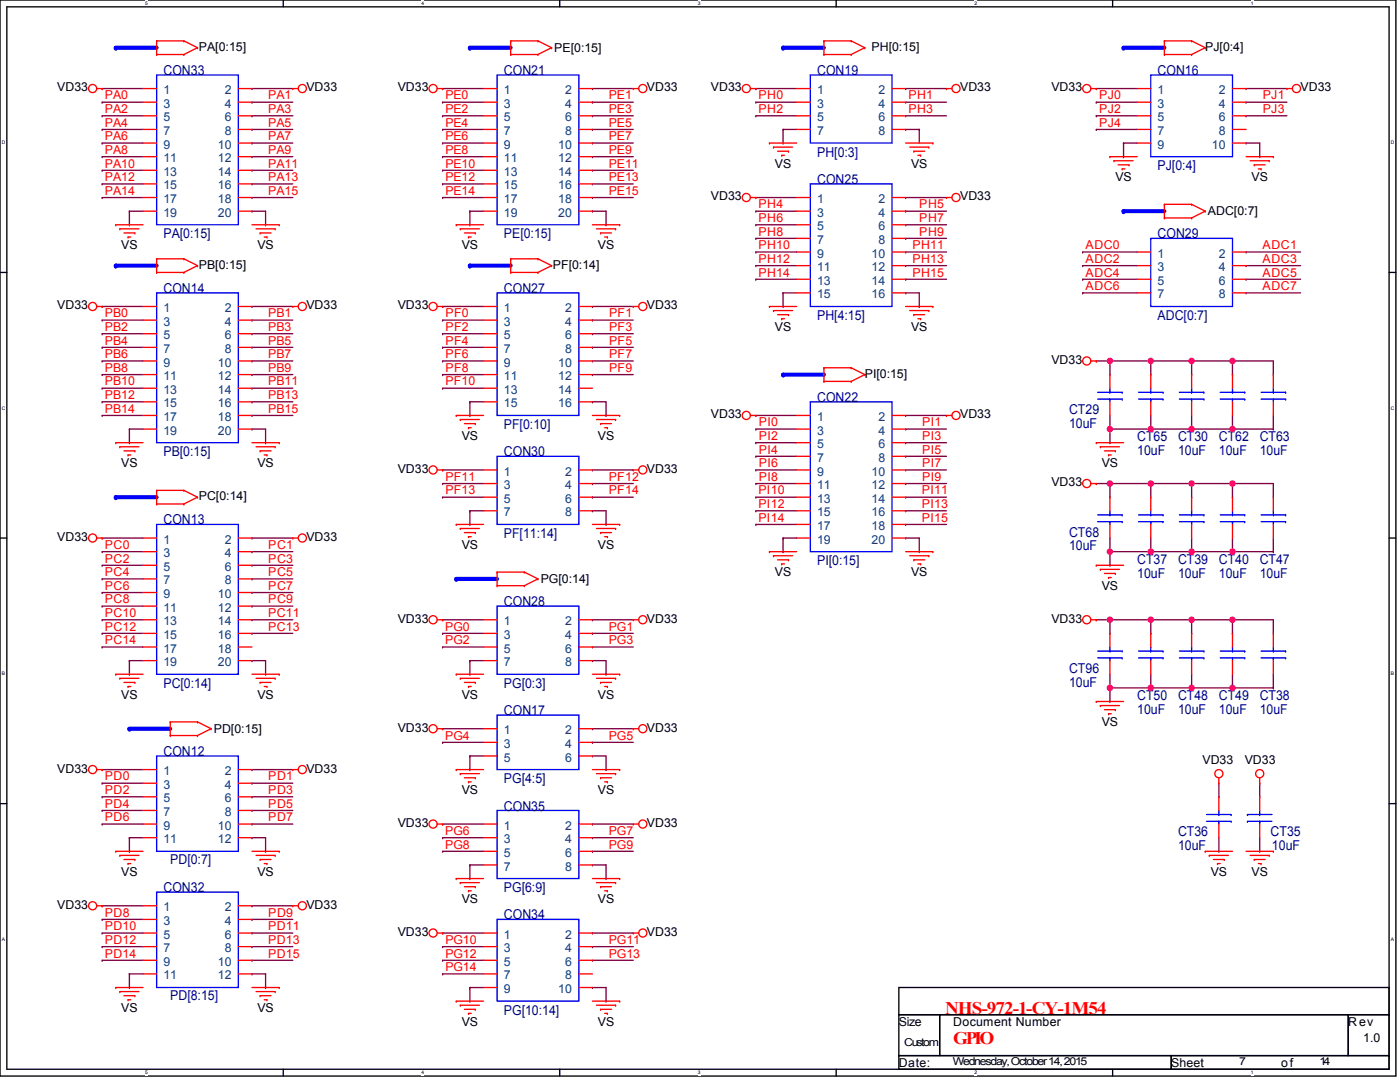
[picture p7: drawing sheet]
<svg xmlns="http://www.w3.org/2000/svg" width="279mm" height="216mm" viewBox="0 0 279 216" stroke-linecap="round" stroke-linejoin="round" font-family="sans-serif">
<defs><g id="words">
<g font-size="3.5" fill="#f00">
<text x="188.6" y="202.4">NHS-972-1-CY-1M54</text>
<text x="190.3" y="208.3">GPIO</text>
</g>
<g font-size="2.7" fill="#000080">
<text x="32.6" y="15">CON33</text>
<text x="100.6" y="15">CON21</text>
<text x="163.1" y="15">CON19</text>
<text x="231" y="15">CON16</text>
<text x="163.1" y="31.3">PH[0:3]</text>
<text x="231" y="34">PJ[0:4]</text>
<text x="163.1" y="36.7">CON25</text>
<text x="32.6" y="47.6">PA[0:15]</text>
<text x="100.6" y="47.6">PE[0:15]</text>
<text x="231" y="47.6">CON29</text>
<text x="32.6" y="58.5">CON14</text>
<text x="100.6" y="58.5">CON27</text>
<text x="163.1" y="63.9">PH[4:15]</text>
<text x="231" y="63.9">ADC[0:7]</text>
<text x="163.1" y="80.2">CON22</text>
<text x="213.4" y="82.6">CT29</text>
<text x="100.6" y="85.6">PF[0:10]</text>
<text x="213.4" y="85.4">10uF</text>
<text x="226.9" y="88.1">CT65</text>
<text x="235.1" y="88.1">CT30</text>
<text x="243.2" y="88.1">CT62</text>
<text x="251.4" y="88.1">CT63</text>
<text x="32.6" y="91.1">PB[0:15]</text>
<text x="100.6" y="91.1">CON30</text>
<text x="226.9" y="90.8">10uF</text>
<text x="235.1" y="90.8">10uF</text>
<text x="243.2" y="90.8">10uF</text>
<text x="251.4" y="90.8">10uF</text>
<text x="32.6" y="104.7">CON13</text>
<text x="100.6" y="107.4">PF[11:14]</text>
<text x="213.4" y="107.1">CT68</text>
<text x="163.1" y="112.8">PI[0:15]</text>
<text x="213.4" y="109.8">10uF</text>
<text x="226.9" y="112.5">CT37</text>
<text x="235.1" y="112.5">CT39</text>
<text x="243.2" y="112.5">CT40</text>
<text x="251.4" y="112.5">CT47</text>
<text x="226.9" y="115.3">10uF</text>
<text x="235.1" y="115.3">10uF</text>
<text x="243.2" y="115.3">10uF</text>
<text x="251.4" y="115.3">10uF</text>
<text x="100.6" y="121">CON28</text>
<text x="32.6" y="137.3">PC[0:14]</text>
<text x="100.6" y="137.3">PG[0:3]</text>
<text x="213.4" y="134.3">CT96</text>
<text x="213.4" y="137">10uF</text>
<text x="100.6" y="142.7">CON17</text>
<text x="226.9" y="139.7">CT50</text>
<text x="226.9" y="142.4">10uF</text>
<text x="235.1" y="139.7">CT48</text>
<text x="235.1" y="142.4">10uF</text>
<text x="243.2" y="139.7">CT49</text>
<text x="243.2" y="142.4">10uF</text>
<text x="251.4" y="139.7">CT38</text>
<text x="251.4" y="142.4">10uF</text>
<text x="32.6" y="150.9">CON12</text>
<text x="100.6" y="156.3">PG[4:5]</text>
<text x="100.6" y="161.7">CON35</text>
<text x="235.1" y="166.9">CT36</text>
<text x="253.6" y="166.9">CT35</text>
<text x="34" y="172.3">PD[0:7]</text>
<text x="235.1" y="169.6">10uF</text>
<text x="253.8" y="169.6">10uF</text>
<text x="32.6" y="178">CON32</text>
<text x="100.6" y="178">PG[6:9]</text>
<text x="100.6" y="183.5">CON34</text>
<text x="34" y="199.5">PD[8:15]</text>
<text x="100.6" y="202.5">PG[10:14]</text>
</g>
<g font-size="2.4">
<text x="39.7" y="10.1">PA[0:15]</text>
<text x="110.6" y="10.4">PE[0:15]</text>
<text x="173.9" y="10.1">PH[0:15]</text>
<text x="240.5" y="10.1">PJ[0:4]</text>
<text x="11.4" y="18.3">VD33</text>
<text x="61.2" y="18.3">VD33</text>
<text x="79.4" y="18.3">VD33</text>
<text x="129.1" y="18.3">VD33</text>
<text x="141.9" y="18.3">VD33</text>
<text x="191.6" y="18.3">VD33</text>
<text x="209.8" y="18.3">VD33</text>
<text x="259.6" y="18.3">VD33</text>
<text x="154.6" y="33.5">VS</text>
<text x="181.8" y="33.5">VS</text>
<text x="141.9" y="40">VD33</text>
<text x="191.6" y="40">VD33</text>
<text x="222.6" y="36.2">VS</text>
<text x="249.8" y="36.2">VS</text>
<text x="241.1" y="43">ADC[0:7]</text>
<text x="24.2" y="49.8">VS</text>
<text x="39.7" y="53.6">PB[0:15]</text>
<text x="51.4" y="49.8">VS</text>
<text x="92.1" y="49.8">VS</text>
<text x="110.4" y="53.6">PF[0:14]</text>
<text x="119.3" y="49.8">VS</text>
<text x="11.4" y="61.7">VD33</text>
<text x="61.2" y="61.7">VD33</text>
<text x="79.4" y="61.7">VD33</text>
<text x="129.1" y="61.7">VD33</text>
<text x="154.6" y="66.1">VS</text>
<text x="181.8" y="66.1">VS</text>
<text x="172.6" y="75.3">PI[0:15]</text>
<text x="209.8" y="72.6">VD33</text>
<text x="141.9" y="83.5">VD33</text>
<text x="191.6" y="83.5">VD33</text>
<text x="92.1" y="87.8">VS</text>
<text x="119.3" y="87.8">VS</text>
<text x="24.2" y="93.3">VS</text>
<text x="51.4" y="93.3">VS</text>
<text x="79.4" y="94.4">VD33</text>
<text x="129.1" y="94.4">VD33</text>
<text x="219.9" y="93.3">VS</text>
<text x="39.7" y="99.8">PC[0:14]</text>
<text x="209.8" y="97.1">VD33</text>
<text x="11.4" y="107.9">VD33</text>
<text x="61.2" y="107.9">VD33</text>
<text x="92.1" y="109.6">VS</text>
<text x="119.3" y="109.6">VS</text>
<text x="107.9" y="116.4">PG[0:14]</text>
<text x="154.6" y="115">VS</text>
<text x="181.8" y="115">VS</text>
<text x="219.9" y="117.7">VS</text>
<text x="79.4" y="124.3">VD33</text>
<text x="129.1" y="124.3">VD33</text>
<text x="209.8" y="124.3">VD33</text>
<text x="24.2" y="139.5">VS</text>
<text x="51.4" y="139.5">VS</text>
<text x="92.1" y="139.5">VS</text>
<text x="119.3" y="139.5">VS</text>
<text x="42.7" y="146.3">PD[0:15]</text>
<text x="79.4" y="146">VD33</text>
<text x="129.1" y="146">VD33</text>
<text x="219.9" y="144.9">VS</text>
<text x="11.4" y="154.1">VD33</text>
<text x="61.2" y="154.1">VD33</text>
<text x="240" y="152.5">VD33</text>
<text x="248.4" y="152.5">VD33</text>
<text x="92.1" y="158.5">VS</text>
<text x="119.3" y="158.5">VS</text>
<text x="79.4" y="165">VD33</text>
<text x="129.1" y="165">VD33</text>
<text x="24.2" y="174.8">VS</text>
<text x="51.4" y="174.8">VS</text>
<text x="241.6" y="174.8">VS</text>
<text x="249.8" y="174.8">VS</text>
<text x="11.4" y="181.3">VD33</text>
<text x="61.2" y="181.3">VD33</text>
<text x="92.1" y="180.2">VS</text>
<text x="119.3" y="180.2">VS</text>
<text x="79.4" y="186.8">VD33</text>
<text x="129.1" y="186.8">VD33</text>
<text x="24.2" y="202">VS</text>
<text x="51.4" y="202">VS</text>
<text x="92.1" y="204.7">VS</text>
<text x="119.3" y="204.7">VS</text>
<text x="179.4" y="204.7">Size</text>
<text x="190.3" y="204.7">Document Number</text>
<text x="269.1" y="204.7">Rev</text>
<text x="272.1" y="208">1.0</text>
<text x="179.4" y="212.9">Date:</text>
<text x="233.7" y="212.9">Sheet</text>
<text x="255.7" y="212.9">of</text>
</g>
<g font-size="2.4" fill="#f00">
<text x="20.9" y="22.6">PA2</text>
<text x="20.9" y="19.8">PA0</text>
<text x="53.5" y="22.6">PA3</text>
<text x="53.5" y="19.8">PA1</text>
<text x="88.9" y="19.8">PE0</text>
<text x="88.9" y="22.6">PE2</text>
<text x="121.5" y="19.8">PE1</text>
<text x="121.5" y="22.6">PE3</text>
<text x="151.4" y="19.8">PH0</text>
<text x="151.4" y="22.6">PH2</text>
<text x="181.3" y="19.8">PH1</text>
<text x="181.3" y="22.6">PH3</text>
<text x="219.4" y="19.8">PJ0</text>
<text x="219.4" y="22.6">PJ2</text>
<text x="252" y="19.8">PJ1</text>
<text x="252" y="22.6">PJ3</text>
<text x="20.9" y="28">PA6</text>
<text x="20.9" y="25.3">PA4</text>
<text x="53.5" y="28">PA7</text>
<text x="53.5" y="25.3">PA5</text>
<text x="88.9" y="25.3">PE4</text>
<text x="88.9" y="28">PE6</text>
<text x="121.5" y="25.3">PE5</text>
<text x="121.5" y="28">PE7</text>
<text x="219.4" y="25.3">PJ4</text>
<text x="20.9" y="33.4">PA10</text>
<text x="20.9" y="30.7">PA8</text>
<text x="53.5" y="30.7">PA9</text>
<text x="53.5" y="33.4">PA11</text>
<text x="88.9" y="30.7">PE8</text>
<text x="88.9" y="33.4">PE10</text>
<text x="121.5" y="30.7">PE9</text>
<text x="121.5" y="33.4">PE11</text>
<text x="20.9" y="36.2">PA12</text>
<text x="20.9" y="38.9">PA14</text>
<text x="53.5" y="36.2">PA13</text>
<text x="53.5" y="38.9">PA15</text>
<text x="88.9" y="36.2">PE12</text>
<text x="88.9" y="38.9">PE14</text>
<text x="121.5" y="36.2">PE13</text>
<text x="121.5" y="38.9">PE15</text>
<text x="151.4" y="41.6">PH4</text>
<text x="183.5" y="41.6">PH5</text>
<text x="151.4" y="44.3">PH6</text>
<text x="151.4" y="47">PH8</text>
<text x="183.5" y="44.3">PH7</text>
<text x="183.5" y="47">PH9</text>
<text x="151.4" y="49.7">PH10</text>
<text x="151.4" y="52.5">PH12</text>
<text x="182.1" y="49.7">PH11</text>
<text x="182.1" y="52.5">PH13</text>
<text x="216.6" y="49.7">ADC0</text>
<text x="216.6" y="52.5">ADC2</text>
<text x="251.9" y="49.7">ADC1</text>
<text x="251.9" y="52.5">ADC3</text>
<text x="151.4" y="55.2">PH14</text>
<text x="182.1" y="55.2">PH15</text>
<text x="216.6" y="55.2">ADC4</text>
<text x="216.6" y="57.9">ADC6</text>
<text x="251.9" y="55.2">ADC5</text>
<text x="251.9" y="57.9">ADC7</text>
<text x="20.9" y="63.3">PB0</text>
<text x="53.5" y="63.3">PB1</text>
<text x="88.9" y="63.3">PF0</text>
<text x="121.6" y="63.3">PF1</text>
<text x="20.9" y="68.8">PB4</text>
<text x="20.9" y="66">PB2</text>
<text x="20.9" y="71.5">PB6</text>
<text x="53.5" y="68.8">PB5</text>
<text x="53.5" y="66">PB3</text>
<text x="53.5" y="71.5">PB7</text>
<text x="88.9" y="66">PF2</text>
<text x="88.9" y="68.8">PF4</text>
<text x="88.9" y="71.5">PF6</text>
<text x="121.6" y="66">PF3</text>
<text x="121.6" y="68.8">PF5</text>
<text x="121.6" y="71.5">PF7</text>
<text x="20.9" y="76.9">PB10</text>
<text x="20.9" y="74.2">PB8</text>
<text x="53.5" y="76.9">PB11</text>
<text x="53.5" y="74.2">PB9</text>
<text x="88.9" y="76.9">PF10</text>
<text x="88.9" y="74.2">PF8</text>
<text x="121.6" y="74.2">PF9</text>
<text x="20.9" y="82.4">PB14</text>
<text x="20.9" y="79.6">PB12</text>
<text x="53.5" y="82.4">PB15</text>
<text x="53.5" y="79.6">PB13</text>
<text x="151.4" y="85.1">PI0</text>
<text x="151.4" y="87.8">PI2</text>
<text x="184.1" y="85.1">PI1</text>
<text x="184.1" y="87.8">PI3</text>
<text x="88.9" y="95.9">PF11</text>
<text x="121.5" y="95.9">PF12</text>
<text x="151.4" y="90.5">PI4</text>
<text x="151.4" y="93.2">PI6</text>
<text x="151.4" y="95.9">PI8</text>
<text x="184.1" y="90.5">PI5</text>
<text x="184.1" y="93.2">PI7</text>
<text x="184.1" y="95.9">PI9</text>
<text x="88.9" y="98.7">PF13</text>
<text x="121.5" y="98.7">PF14</text>
<text x="151.4" y="98.7">PI10</text>
<text x="151.4" y="101.4">PI12</text>
<text x="184" y="98.7">PI11</text>
<text x="184" y="101.4">PI13</text>
<text x="151.4" y="104.1">PI14</text>
<text x="184" y="104.1">PI15</text>
<text x="20.9" y="109.5">PC0</text>
<text x="20.9" y="112.2">PC2</text>
<text x="53.5" y="112.2">PC3</text>
<text x="53.5" y="109.5">PC1</text>
<text x="20.9" y="117.7">PC6</text>
<text x="20.9" y="115">PC4</text>
<text x="53.5" y="115">PC5</text>
<text x="53.5" y="117.7">PC7</text>
<text x="20.9" y="120.4">PC8</text>
<text x="20.9" y="125.8">PC12</text>
<text x="20.9" y="123.1">PC10</text>
<text x="53.5" y="123.1">PC11</text>
<text x="53.5" y="125.8">PC13</text>
<text x="53.5" y="120.4">PC9</text>
<text x="88.9" y="125.8">PG0</text>
<text x="121.5" y="125.8">PG1</text>
<text x="20.9" y="128.6">PC14</text>
<text x="88.9" y="128.6">PG2</text>
<text x="121.5" y="128.6">PG3</text>
<text x="88.9" y="147.6">PG4</text>
<text x="121.5" y="147.6">PG5</text>
<text x="20.9" y="155.7">PD0</text>
<text x="53.5" y="155.7">PD1</text>
<text x="20.9" y="161.2">PD4</text>
<text x="20.9" y="158.5">PD2</text>
<text x="53.5" y="161.2">PD5</text>
<text x="53.5" y="158.5">PD3</text>
<text x="20.9" y="163.9">PD6</text>
<text x="53.5" y="163.9">PD7</text>
<text x="88.9" y="166.6">PG6</text>
<text x="121.5" y="166.6">PG7</text>
<text x="88.9" y="169.3">PG8</text>
<text x="121.5" y="169.3">PG9</text>
<text x="20.9" y="185.6">PD10</text>
<text x="20.9" y="182.9">PD8</text>
<text x="53.5" y="182.9">PD9</text>
<text x="53.5" y="185.6">PD11</text>
<text x="20.9" y="188.3">PD12</text>
<text x="20.9" y="191.1">PD14</text>
<text x="53.5" y="191.1">PD15</text>
<text x="53.5" y="188.3">PD13</text>
<text x="88.9" y="188.3">PG10</text>
<text x="88.9" y="191.1">PG12</text>
<text x="121.5" y="188.3">PG11</text>
<text x="121.5" y="191.1">PG13</text>
<text x="88.9" y="193.8">PG14</text>
</g>
<g font-size="2.4" fill="#004080">
<text x="32.6" y="18.8">1</text>
<text x="32.6" y="21.5">3</text>
<text x="44.8" y="18.8">2</text>
<text x="44.8" y="21.5">4</text>
<text x="100.6" y="18.8">1</text>
<text x="100.6" y="21.5">3</text>
<text x="112.8" y="18.8">2</text>
<text x="112.8" y="21.5">4</text>
<text x="163.1" y="18.8">1</text>
<text x="163.1" y="21.5">3</text>
<text x="175.3" y="18.8">2</text>
<text x="175.3" y="21.5">4</text>
<text x="231" y="18.8">1</text>
<text x="231" y="21.5">3</text>
<text x="243.2" y="18.8">2</text>
<text x="243.2" y="21.5">4</text>
<text x="32.6" y="24.2">5</text>
<text x="32.6" y="26.9">7</text>
<text x="32.6" y="29.7">9</text>
<text x="43.5" y="29.7">10</text>
<text x="44.8" y="24.2">6</text>
<text x="44.8" y="26.9">8</text>
<text x="100.6" y="24.2">5</text>
<text x="100.6" y="26.9">7</text>
<text x="100.6" y="29.7">9</text>
<text x="111.4" y="29.7">10</text>
<text x="112.8" y="24.2">6</text>
<text x="112.8" y="26.9">8</text>
<text x="163.1" y="24.2">5</text>
<text x="163.1" y="26.9">7</text>
<text x="175.3" y="24.2">6</text>
<text x="175.3" y="26.9">8</text>
<text x="231" y="24.2">5</text>
<text x="231" y="26.9">7</text>
<text x="231" y="29.7">9</text>
<text x="241.9" y="29.7">10</text>
<text x="243.2" y="24.2">6</text>
<text x="243.2" y="26.9">8</text>
<text x="32.6" y="32.4">11</text>
<text x="32.6" y="35.1">13</text>
<text x="43.5" y="32.4">12</text>
<text x="43.5" y="35.1">14</text>
<text x="100.6" y="32.4">11</text>
<text x="100.6" y="35.1">13</text>
<text x="111.4" y="32.4">12</text>
<text x="111.4" y="35.1">14</text>
<text x="32.6" y="37.8">15</text>
<text x="32.6" y="40.5">17</text>
<text x="43.5" y="37.8">16</text>
<text x="43.5" y="40.5">18</text>
<text x="100.6" y="37.8">15</text>
<text x="100.6" y="40.5">17</text>
<text x="111.4" y="37.8">16</text>
<text x="111.4" y="40.5">18</text>
<text x="163.1" y="40.5">1</text>
<text x="175.3" y="40.5">2</text>
<text x="32.6" y="43.2">19</text>
<text x="43.5" y="43.2">20</text>
<text x="100.6" y="43.2">19</text>
<text x="111.4" y="43.2">20</text>
<text x="163.1" y="43.2">3</text>
<text x="163.1" y="46">5</text>
<text x="175.3" y="43.2">4</text>
<text x="175.3" y="46">6</text>
<text x="163.1" y="48.7">7</text>
<text x="163.1" y="51.4">9</text>
<text x="173.9" y="51.4">10</text>
<text x="175.3" y="48.7">8</text>
<text x="231" y="51.4">1</text>
<text x="243.2" y="51.4">2</text>
<text x="163.1" y="54.1">11</text>
<text x="163.1" y="56.8">13</text>
<text x="163.1" y="59.6">15</text>
<text x="173.9" y="54.1">12</text>
<text x="173.9" y="56.8">14</text>
<text x="173.9" y="59.6">16</text>
<text x="231" y="54.1">3</text>
<text x="231" y="56.8">5</text>
<text x="231" y="59.6">7</text>
<text x="243.2" y="54.1">4</text>
<text x="243.2" y="56.8">6</text>
<text x="243.2" y="59.6">8</text>
<text x="32.6" y="62.3">1</text>
<text x="32.6" y="65">3</text>
<text x="44.8" y="62.3">2</text>
<text x="44.8" y="65">4</text>
<text x="100.6" y="62.3">1</text>
<text x="100.6" y="65">3</text>
<text x="112.8" y="62.3">2</text>
<text x="112.8" y="65">4</text>
<text x="32.6" y="67.7">5</text>
<text x="32.6" y="70.4">7</text>
<text x="44.8" y="67.7">6</text>
<text x="44.8" y="70.4">8</text>
<text x="100.6" y="67.7">5</text>
<text x="100.6" y="70.4">7</text>
<text x="112.8" y="67.7">6</text>
<text x="112.8" y="70.4">8</text>
<text x="32.6" y="73.1">9</text>
<text x="32.6" y="75.9">11</text>
<text x="43.5" y="73.1">10</text>
<text x="43.5" y="75.9">12</text>
<text x="100.6" y="73.1">9</text>
<text x="100.6" y="75.9">11</text>
<text x="111.4" y="73.1">10</text>
<text x="111.4" y="75.9">12</text>
<text x="32.6" y="78.6">13</text>
<text x="32.6" y="81.3">15</text>
<text x="43.5" y="78.6">14</text>
<text x="43.5" y="81.3">16</text>
<text x="100.6" y="78.6">13</text>
<text x="100.6" y="81.3">15</text>
<text x="111.4" y="78.6">14</text>
<text x="111.4" y="81.3">16</text>
<text x="32.6" y="84">17</text>
<text x="32.6" y="86.7">19</text>
<text x="43.5" y="84">18</text>
<text x="43.5" y="86.7">20</text>
<text x="163.1" y="84">1</text>
<text x="163.1" y="86.7">3</text>
<text x="163.1" y="89.4">5</text>
<text x="175.3" y="84">2</text>
<text x="175.3" y="86.7">4</text>
<text x="175.3" y="89.4">6</text>
<text x="100.6" y="94.9">1</text>
<text x="112.8" y="94.9">2</text>
<text x="163.1" y="92.2">7</text>
<text x="163.1" y="94.9">9</text>
<text x="173.9" y="94.9">10</text>
<text x="175.3" y="92.2">8</text>
<text x="100.6" y="97.6">3</text>
<text x="100.6" y="100.3">5</text>
<text x="112.8" y="97.6">4</text>
<text x="112.8" y="100.3">6</text>
<text x="163.1" y="97.6">11</text>
<text x="163.1" y="100.3">13</text>
<text x="173.9" y="97.6">12</text>
<text x="173.9" y="100.3">14</text>
<text x="100.6" y="103">7</text>
<text x="112.8" y="103">8</text>
<text x="163.1" y="103">15</text>
<text x="163.1" y="105.8">17</text>
<text x="173.9" y="103">16</text>
<text x="173.9" y="105.8">18</text>
<text x="32.6" y="108.5">1</text>
<text x="32.6" y="111.2">3</text>
<text x="32.6" y="113.9">5</text>
<text x="44.8" y="108.5">2</text>
<text x="44.8" y="111.2">4</text>
<text x="44.8" y="113.9">6</text>
<text x="163.1" y="108.5">19</text>
<text x="173.9" y="108.5">20</text>
<text x="32.6" y="116.6">7</text>
<text x="32.6" y="119.3">9</text>
<text x="43.5" y="119.3">10</text>
<text x="44.8" y="116.6">8</text>
<text x="32.6" y="122.1">11</text>
<text x="32.6" y="124.8">13</text>
<text x="43.5" y="122.1">12</text>
<text x="43.5" y="124.8">14</text>
<text x="100.6" y="124.8">1</text>
<text x="112.8" y="124.8">2</text>
<text x="32.6" y="127.5">15</text>
<text x="32.6" y="130.2">17</text>
<text x="43.5" y="127.5">16</text>
<text x="43.5" y="130.2">18</text>
<text x="100.6" y="127.5">3</text>
<text x="100.6" y="130.2">5</text>
<text x="112.8" y="127.5">4</text>
<text x="112.8" y="130.2">6</text>
<text x="32.6" y="132.9">19</text>
<text x="43.5" y="132.9">20</text>
<text x="100.6" y="132.9">7</text>
<text x="112.8" y="132.9">8</text>
<text x="100.6" y="146.5">1</text>
<text x="100.6" y="149.2">3</text>
<text x="112.8" y="146.5">2</text>
<text x="112.8" y="149.2">4</text>
<text x="32.6" y="154.7">1</text>
<text x="44.8" y="154.7">2</text>
<text x="100.6" y="152">5</text>
<text x="112.8" y="152">6</text>
<text x="32.6" y="157.4">3</text>
<text x="32.6" y="160.1">5</text>
<text x="44.8" y="157.4">4</text>
<text x="44.8" y="160.1">6</text>
<text x="32.6" y="162.8">7</text>
<text x="32.6" y="165.5">9</text>
<text x="43.5" y="165.5">10</text>
<text x="44.8" y="162.8">8</text>
<text x="100.6" y="165.5">1</text>
<text x="112.8" y="165.5">2</text>
<text x="32.6" y="168.3">11</text>
<text x="43.5" y="168.3">12</text>
<text x="100.6" y="168.3">3</text>
<text x="100.6" y="171">5</text>
<text x="100.6" y="173.7">7</text>
<text x="112.8" y="168.3">4</text>
<text x="112.8" y="171">6</text>
<text x="112.8" y="173.7">8</text>
<text x="32.6" y="181.9">1</text>
<text x="32.6" y="184.6">3</text>
<text x="44.8" y="181.9">2</text>
<text x="44.8" y="184.6">4</text>
<text x="32.6" y="187.3">5</text>
<text x="32.6" y="190">7</text>
<text x="44.8" y="187.3">6</text>
<text x="44.8" y="190">8</text>
<text x="100.6" y="187.3">1</text>
<text x="100.6" y="190">3</text>
<text x="112.8" y="187.3">2</text>
<text x="112.8" y="190">4</text>
<text x="32.6" y="192.7">9</text>
<text x="32.6" y="195.4">11</text>
<text x="43.5" y="192.7">10</text>
<text x="43.5" y="195.4">12</text>
<text x="100.6" y="192.7">5</text>
<text x="100.6" y="195.4">7</text>
<text x="112.8" y="192.7">6</text>
<text x="112.8" y="195.4">8</text>
<text x="100.6" y="198.2">9</text>
<text x="111.4" y="198.2">10</text>
</g>
<g font-size="2.2">
<text x="180.5" y="208.8">Custom</text>
<text x="190.1" y="212.6">Wednesday, October 14, 2015</text>
<text x="247.3" y="212.6">7</text>
<text x="263.4" y="212.6">14</text>
</g>
<g font-size="1">
<text x="28.9" y="1">5</text>
<text x="84.1" y="1">4</text>
<text x="139.3" y="1">3</text>
<text x="194.5" y="1">2</text>
<text x="249.6" y="1">1</text>
<text x=".3" y="28.7">D</text>
<text x="277.6" y="28.7">D</text>
<text x=".3" y="81.7">C</text>
<text x="277.6" y="81.7">C</text>
<text x=".3" y="134.7">B</text>
<text x="277.6" y="134.7">B</text>
<text x=".3" y="187.7">A</text>
<text x="277.6" y="187.7">A</text>
<text x="28.9" y="214.4">5</text>
<text x="84.1" y="214.4">4</text>
<text x="139.3" y="214.4">3</text>
<text x="194.5" y="214.4">2</text>
<text x="249.6" y="214.4">1</text>
</g>
</g></defs>
<path d="M0 0h278.6v214.7h-278.6zM1.4 1.4h275.8v212h-275.8z" fill="none" stroke="#000" stroke-width=".27"/>
<g fill="#fff">
<path d="M28.9 .1h.6v1.1h-.6z"/>
<path d="M28.9 213.5h.6v1.1h-.6z"/>
</g>
<path d="M56.5 0v1.4M56.5 213.4v1.3" fill="none" stroke="#000" stroke-width=".27"/>
<g fill="#fff">
<path d="M84.1 .1h.6v1.1h-.6z"/>
<path d="M84.1 213.5h.6v1.1h-.6z"/>
</g>
<path d="M111.7 0v1.4M111.7 213.4v1.3" fill="none" stroke="#000" stroke-width=".27"/>
<g fill="#fff">
<path d="M139.3 .1h.5v1.1h-.5z"/>
<path d="M139.3 213.5h.5v1.1h-.5z"/>
</g>
<path d="M166.9 0v1.4M166.9 213.4v1.3" fill="none" stroke="#000" stroke-width=".27"/>
<g fill="#fff">
<path d="M194.5 .1h.5v1.1h-.5z"/>
<path d="M194.5 213.5h.5v1.1h-.5z"/>
</g>
<path d="M222 0v1.4M222 213.4v1.3" fill="none" stroke="#000" stroke-width=".27"/>
<g fill="#fff">
<path d="M249.6 .1h.6v1.1h-.6z"/>
<path d="M249.6 213.5h.6v1.1h-.6z"/>
<path d="M.3 27.9h.7v1h-.7z"/>
<path d="M277.6 27.9h.7v1h-.7z"/>
<path d="M.3 80.9h.7v1h-.7z"/>
<path d="M277.6 80.9h.7v1h-.7z"/>
</g>
<path d="M0 54.4h1.4M277.2 54.4h1.4" fill="none" stroke="#000" stroke-width=".27"/>
<g fill="#fff">
<path d="M.3 133.9h.7v1h-.7z"/>
<path d="M277.6 133.9h.6v1h-.6z"/>
</g>
<path d="M0 107.4h1.4M277.2 107.4h1.4" fill="none" stroke="#000" stroke-width=".27"/>
<g fill="#fff">
<path d="M.3 186.9h.7v1h-.7z"/>
<path d="M277.6 186.9h.6v1h-.6z"/>
</g>
<path d="M0 160.4h1.4M277.2 160.4h1.4" fill="none" stroke="#000" stroke-width=".27"/>
<path d="M229.7 72h.1M229.7 72h8.1" fill="none" stroke="#800040" stroke-width=".27"/>
<path d="M23.1 99.2h8.2" fill="none" stroke="#00f" stroke-width=".81"/>
<circle cx="23.1" cy="99.2" r=".41" fill="#00f"/>
<path d="M246 72h.1M246 72h8.1M221.5 85.6h.1M221.5 82.9v2.7M25.8 134.5h.1M25.8 131.8v2.7" fill="none" stroke="#800040" stroke-width=".27"/>
<path d="M25.8 145.4h8.2" fill="none" stroke="#00f" stroke-width=".81"/>
<circle cx="25.8" cy="145.4" r=".41" fill="#00f"/>
<g fill="none" stroke="#800040" stroke-width=".27">
<path d="M221.5 96.5h.1M221.5 96.5h8.2M237.8 99.2h.1M237.8 96.5v2.7M246 85.6h.1M246 82.9v2.7M254.1 99.2h.1M254.1 96.5v2.7M221.5 110.1h.1M221.5 110.1h8.2M221.5 107.4v2.7M229.7 110.1h.1"/>
<path d="M229.7 107.4v2.7M237.8 110.1h.1M237.8 107.4v2.7M246 110.1h.1M246 107.4v2.7M246 110.1h8.1M254.1 110.1h.1M254.1 107.4v2.7"/>
</g>
<path d="M93.8 9.5h8.1" fill="none" stroke="#00f" stroke-width=".81"/>
<circle cx="93.8" cy="9.5" r=".41" fill="#00f"/>
<g fill="none" stroke="#800040" stroke-width=".27">
<path d="M88.3 17.7h.1M88.3 17.7h8.2M118.2 17.7h.1M118.2 17.7h8.2M88.3 20.4h.1M88.3 23.1h.1M88.3 25.8h.1M88.3 28.5h.1M88.3 31.3h.1M88.3 34h.1M88.3 36.7h.1M88.3 39.4h.1"/>
<path d="M88.3 20.4h8.2M88.3 23.1h8.2M88.3 25.8h8.2M88.3 28.5h8.2M88.3 31.3h8.2M88.3 34h8.2M88.3 36.7h8.2M88.3 39.4h8.2M118.2 20.4h.1M118.2 23.1h.1M118.2 25.8h.1M118.2 28.5h.1"/>
<path d="M118.2 31.3h.1M118.2 34h.1M118.2 36.7h.1M118.2 39.4h.1M118.2 20.4h8.2M118.2 23.1h8.2M118.2 25.8h8.2M118.2 28.5h8.2M118.2 31.3h8.2M118.2 34h8.2M118.2 36.7h8.2M118.2 39.4h8.2"/>
<path d="M93.8 42.1h.1M93.8 42.1h2.7M118.2 42.1h.1M118.2 42.1h2.7M88.3 61.2h.1M88.3 63.9h.1M88.3 66.6h.1M88.3 69.3h.1M88.3 72h.1M88.3 74.7h.1M88.3 77.5h.1M88.3 61.2h8.2"/>
<path d="M88.3 63.9h8.2M88.3 66.6h8.2M88.3 69.3h8.2M88.3 72h8.2M88.3 74.7h8.2M88.3 77.5h8.2M118.2 61.2h.1M118.2 63.9h.1M118.2 66.6h.1M118.2 69.3h.1M118.2 72h.1M118.2 74.7h.1"/>
<path d="M118.2 61.2h8.2M118.2 63.9h8.2M118.2 66.6h8.2M118.2 69.3h8.2M118.2 72h8.2M118.2 74.7h8.2M88.3 96.5h.1M88.3 99.2h.1M88.3 96.5h8.2M88.3 99.2h8.2M93.8 82.9h.1M93.8 80.2v2.7"/>
<path d="M118.2 96.5h.1M118.2 99.2h.1M118.2 80.2h.1M118.2 96.5h8.2M118.2 99.2h8.2M118.2 80.2h2.7"/>
</g>
<path d="M93.8 53h8.1" fill="none" stroke="#00f" stroke-width=".81"/>
<circle cx="93.8" cy="53" r=".41" fill="#00f"/>
<g fill="none" stroke="#800040" stroke-width=".27">
<path d="M150.8 17.7h.1M150.8 17.7h8.2M180.7 17.7h.1M180.7 17.7h8.2M150.8 20.4h.1M150.8 23.1h.1M150.8 20.4h8.2M150.8 23.1h8.2M156.3 25.8h.1M156.3 25.8h2.7M180.7 20.4h.1M180.7 23.1h.1"/>
<path d="M180.7 20.4h8.2M180.7 23.1h8.2M88.3 93.8h.1M88.3 93.8h8.2M118.2 93.8h.1M118.2 93.8h8.2M93.8 101.9h.1M93.8 101.9h2.7M120.9 104.6h.1M120.9 101.9v2.7M218.8 123.7h.1M218.8 123.7h2.7"/>
<path d="M221.5 140h.1M221.5 137.3v2.7M229.7 137.3h.1M229.7 134.5v2.8M237.8 137.3h.1M237.8 134.5v2.8M246 123.7h.1M246 137.3h.1M246 123.7h8.1M246 137.3h8.1M243.2 159h.1M243.2 156.3v2.7"/>
<path d="M251.4 159h.1M251.4 156.3v2.7M243.2 169.9h.1M243.2 167.2v2.7M251.4 169.9h.1M251.4 167.2v2.7"/>
</g>
<path d="M156.3 9.5h8.1" fill="none" stroke="#00f" stroke-width=".81"/>
<circle cx="156.3" cy="9.5" r=".41" fill="#00f"/>
<g fill="none" stroke="#800040" stroke-width=".27">
<path d="M150.8 39.4h.1M150.8 39.4h8.2M180.7 39.4h.1M180.7 39.4h8.2M150.8 42.1h.1M150.8 44.9h.1M150.8 47.6h.1M150.8 50.3h.1M150.8 53h.1M150.8 55.7h.1M150.8 42.1h8.2M150.8 44.9h8.2"/>
<path d="M150.8 47.6h8.2M150.8 50.3h8.2M150.8 53h8.2M150.8 55.7h8.2M156.3 58.4v2.8M180.7 58.4h.1M180.7 42.1h.1M180.7 44.9h.1M180.7 47.6h.1M180.7 50.3h.1M180.7 53h.1M180.7 55.7h.1"/>
<path d="M180.7 58.4h2.8M180.7 42.1h8.2M180.7 44.9h8.2M180.7 47.6h8.2M180.7 50.3h8.2M180.7 53h8.2M180.7 55.7h8.2M156.3 61.2h.1"/>
</g>
<path d="M23.1 9.5h8.2" fill="none" stroke="#00f" stroke-width=".81"/>
<circle cx="23.1" cy="9.5" r=".41" fill="#00f"/>
<path d="M53 44.9h.1M53 42.1v2.8" fill="none" stroke="#800040" stroke-width=".27"/>
<path d="M23.1 53h8.2" fill="none" stroke="#00f" stroke-width=".81"/>
<circle cx="23.1" cy="53" r=".41" fill="#00f"/>
<g fill="none" stroke="#800040" stroke-width=".27">
<path d="M216.1 50.3h.1M216.1 53h.1M216.1 55.7h.1M216.1 58.4h.1M216.1 50.3h10.8M216.1 53h10.8M216.1 55.7h10.8M216.1 58.4h10.8M248.7 50.3h.1M248.7 53h.1M248.7 55.7h.1M248.7 58.4h.1"/>
<path d="M248.7 50.3h10.9M248.7 53h10.9M248.7 55.7h10.9M248.7 58.4h10.9M25.8 88.3h.1M25.8 85.6v2.7M53 88.3h.1M53 85.6v2.7M180.7 107.4h.1M180.7 107.4h2.8v2.7M183.5 110.1h.1M88.3 123.7h.1"/>
<path d="M88.3 126.4h.1M88.3 129.1h.1M88.3 123.7h8.2M88.3 126.4h8.2M88.3 129.1h8.2M93.8 134.5h.1M93.8 131.8v2.7M118.2 123.7h.1M118.2 126.4h.1M118.2 129.1h.1M118.2 123.7h8.2M118.2 126.4h8.2"/>
<path d="M118.2 129.1h8.2M120.9 134.5h.1M120.9 131.8v2.7M120.9 153.6h.1M120.9 150.8v2.8M93.8 175.3h.1M93.8 172.6v2.7M120.9 175.3h.1M120.9 172.6v2.7"/>
</g>
<path d="M91.1 115.5h8.1" fill="none" stroke="#00f" stroke-width=".81"/>
<circle cx="91.1" cy="115.5" r=".41" fill="#00f"/>
<g fill="none" stroke="#800040" stroke-width=".27">
<path d="M150.8 82.9h.1M150.8 85.6h.1M150.8 88.3h.1M150.8 91.1h.1M150.8 93.8h.1M150.8 96.5h.1M150.8 99.2h.1M150.8 82.9h8.2M150.8 85.6h8.2M150.8 88.3h8.2M150.8 91.1h8.2M150.8 93.8h8.2"/>
<path d="M150.8 96.5h8.2M150.8 99.2h8.2M180.7 82.9h.1M180.7 85.6h.1M180.7 88.3h.1M180.7 91.1h.1M180.7 93.8h.1M180.7 96.5h.1M180.7 99.2h.1M180.7 82.9h8.2M180.7 85.6h8.2M180.7 88.3h8.2"/>
<path d="M180.7 91.1h8.2M180.7 93.8h8.2M180.7 96.5h8.2M180.7 99.2h8.2M150.8 101.9h.1M150.8 104.6h.1M150.8 101.9h8.2M150.8 104.6h8.2M156.3 110.1h.1M156.3 107.4v2.7M180.7 101.9h.1M180.7 104.6h.1"/>
<path d="M180.7 101.9h8.2M180.7 104.6h8.2"/>
</g>
<path d="M156.3 74.7h8.1" fill="none" stroke="#00f" stroke-width=".81"/>
<circle cx="156.3" cy="74.7" r=".41" fill="#00f"/>
<g fill="none" stroke="#800040" stroke-width=".27">
<path d="M218.8 17.7h.1M218.8 17.7h8.1M248.7 17.7h.1M248.7 17.7h8.1M218.8 20.4h.1M218.8 23.1h.1M218.8 25.8h.1M218.8 20.4h8.1M218.8 23.1h8.1M218.8 25.8h8.1M224.2 28.5h.1M224.2 28.5h2.7"/>
<path d="M248.7 20.4h.1M248.7 23.1h.1M248.7 20.4h8.1M248.7 23.1h8.1M251.4 31.3h.1M251.4 28.5v2.8"/>
</g>
<path d="M224.2 9.5h8.2" fill="none" stroke="#00f" stroke-width=".81"/>
<circle cx="224.2" cy="9.5" r=".41" fill="#00f"/>
<path d="M224.2 42.1h8.2" fill="none" stroke="#00f" stroke-width=".81"/>
<circle cx="224.2" cy="42.1" r=".41" fill="#00f"/>
<g fill="none" stroke="#800040" stroke-width=".27">
<path d="M20.4 17.7h.1M20.4 17.7h8.1M50.3 17.7h.1M50.3 17.7h8.1M20.4 36.7h.1M20.4 28.5h.1M20.4 34h.1M20.4 25.8h.1M20.4 31.3h.1M20.4 23.1h.1M20.4 39.4h.1M20.4 20.4h.1"/>
<path d="M20.4 25.8h8.1M20.4 36.7h8.1M20.4 28.5h8.1M20.4 31.3h8.1M20.4 34h8.1M20.4 23.1h8.1M20.4 39.4h8.1M20.4 20.4h8.1M50.3 31.3h.1M50.3 34h.1M50.3 28.5h.1M50.3 23.1h.1"/>
<path d="M50.3 20.4h.1M50.3 36.7h.1M50.3 39.4h.1M50.3 25.8h.1M50.3 25.8h8.1M50.3 36.7h8.1M50.3 28.5h8.1M50.3 31.3h8.1M50.3 34h8.1M50.3 23.1h8.1M50.3 39.4h8.1M50.3 20.4h8.1"/>
<path d="M156.3 28.5h.1M156.3 25.8v2.7M180.7 25.8h.1M180.7 25.8h2.8M183.5 25.8h.1M183.5 25.8v2.7M224.2 31.3h.1M224.2 28.5v2.8M248.7 28.5h.1M248.7 28.5h2.7M25.8 42.1h.1M25.8 44.9h.1"/>
<path d="M25.8 42.1v2.8M25.8 42.1h2.7M50.3 42.1h.1M50.3 42.1h2.7M93.8 44.9h.1M93.8 42.1v2.8M120.9 44.9h.1M120.9 42.1v2.8M156.3 58.4h.1M156.3 58.4h2.7M183.5 58.4v2.8M20.4 77.5h.1"/>
<path d="M20.4 74.7h.1M20.4 63.9h.1M20.4 61.2h.1M20.4 69.3h.1M20.4 66.6h.1M20.4 72h.1M20.4 77.5h8.1M20.4 74.7h8.1M20.4 63.9h8.1M20.4 69.3h8.1M20.4 61.2h8.1M20.4 66.6h8.1"/>
<path d="M20.4 72h8.1M50.3 77.5h.1M50.3 69.3h.1M50.3 61.2h.1M50.3 66.6h.1M50.3 63.9h.1M50.3 74.7h.1M50.3 72h.1M50.3 77.5h8.1M50.3 74.7h8.1M50.3 63.9h8.1M50.3 69.3h8.1"/>
<path d="M50.3 61.2h8.1M50.3 66.6h8.1M50.3 72h8.1M183.5 61.2h.1M218.8 72h.1M218.8 72h10.9v2.7M221.5 72h.1M221.5 74.7h.1M221.5 72v2.7M229.7 74.7h.1M237.8 74.7h.1M237.8 72h.1"/>
<path d="M237.8 72h8.2v2.7M237.8 72v2.7M246 74.7h.1M254.1 74.7h.1M254.1 72v2.7M20.4 82.9h.1M20.4 80.2h.1M20.4 82.9h8.1M20.4 80.2h8.1M25.8 85.6h.1M25.8 85.6h2.7M50.3 82.9h.1"/>
<path d="M50.3 80.2h.1M50.3 85.6h.1M50.3 82.9h8.1M50.3 85.6h2.7M50.3 80.2h8.1M93.8 80.2h.1M93.8 80.2h2.7M120.9 82.9h.1M120.9 80.2v2.7M218.8 96.5h.1M218.8 96.5h2.7v2.7M221.5 85.6h.1"/>
<path d="M221.5 88.3h.1M221.5 99.2h.1M221.5 85.6v2.7M221.5 85.6h32.6M229.7 99.2h.1M229.7 85.6h.1M229.7 96.5h.1M229.7 96.5h24.4M229.7 82.9v2.7M229.7 96.5v2.7M237.8 96.5h.1M237.8 85.6h.1"/>
<path d="M237.8 82.9v2.7M246 85.6h.1M246 99.2h.1M246 96.5h.1M246 96.5v2.7M254.1 85.6h.1M254.1 82.9v2.7M20.4 110.1h.1M20.4 118.2h.1M20.4 115.5h.1M20.4 107.4h.1M20.4 112.8h.1"/>
<path d="M20.4 107.4h8.1M20.4 110.1h8.1M20.4 115.5h8.1M20.4 112.8h8.1M20.4 118.2h8.1M50.3 107.4h.1M50.3 115.5h.1M50.3 112.8h.1M50.3 118.2h.1M50.3 110.1h.1M50.3 107.4h8.1M50.3 110.1h8.1"/>
<path d="M50.3 115.5h8.1M50.3 112.8h8.1M50.3 118.2h8.1M93.8 104.6h.1M93.8 101.9v2.7M118.2 101.9h.1M118.2 101.9h2.7M156.3 107.4h.1M156.3 107.4h2.7M221.5 112.8h.1M221.5 110.1v2.7M229.7 110.1h.1"/>
<path d="M229.7 110.1h16.3M237.8 110.1h.1M20.4 120.9h.1M20.4 129.1h.1M20.4 126.4h.1M20.4 123.7h.1M20.4 123.7h8.1M20.4 120.9h8.1M20.4 126.4h8.1M20.4 129.1h8.1M25.8 131.8h.1M25.8 131.8h2.7"/>
<path d="M50.3 131.8h.1M50.3 123.7h.1M50.3 126.4h.1M50.3 120.9h.1M50.3 131.8h2.7v2.7M50.3 123.7h8.1M50.3 120.9h8.1M50.3 126.4h8.1M53 134.5h.1M93.8 131.8h.1M93.8 131.8h2.7M118.2 131.8h.1"/>
<path d="M118.2 131.8h2.7M221.5 137.3h.1M221.5 123.7h.1M221.5 126.4h.1M221.5 123.7h24.5v2.7M221.5 137.3h24.5M221.5 123.7v2.7M221.5 134.5v2.8M229.7 123.7h.1M229.7 126.4h.1M229.7 137.3h.1M229.7 123.7v2.7"/>
<path d="M237.8 123.7h.1M237.8 137.3h.1M237.8 126.4h.1M237.8 123.7v2.7M246 137.3h.1M246 126.4h.1M246 134.5v2.8M254.1 126.4h.1M254.1 137.3h.1M254.1 123.7v2.7M254.1 134.5v2.8M20.4 159h.1"/>
<path d="M20.4 153.6h.1M20.4 156.3h.1M20.4 156.3h8.1M20.4 159h8.1M20.4 153.6h8.1M50.3 156.3h.1M50.3 159h.1M50.3 153.6h.1M50.3 156.3h8.1M50.3 159h8.1M50.3 153.6h8.1M88.3 148.1h.1"/>
<path d="M88.3 145.4h.1M88.3 148.1h8.2M88.3 145.4h8.2M93.8 150.8h.1M93.8 153.6h.1M93.8 150.8h2.7M93.8 150.8v2.8M118.2 150.8h.1M118.2 148.1h.1M118.2 145.4h.1M118.2 150.8h2.7M118.2 148.1h8.2"/>
<path d="M118.2 145.4h8.2M20.4 161.7h.1M20.4 164.4h.1M20.4 161.7h8.1M20.4 164.4h8.1M25.8 169.9h.1M25.8 167.2h.1M25.8 167.2v2.7M25.8 167.2h2.7M50.3 161.7h.1M50.3 167.2h.1M50.3 164.4h.1"/>
<path d="M50.3 167.2h2.7v2.7M50.3 161.7h8.1M50.3 164.4h8.1M53 169.9h.1M88.3 169.9h.1M88.3 167.2h.1M88.3 164.4h.1M88.3 169.9h8.2M88.3 167.2h8.2M88.3 164.4h8.2M93.8 172.6h.1M93.8 172.6h2.7"/>
<path d="M118.2 169.9h.1M118.2 164.4h.1M118.2 172.6h.1M118.2 167.2h.1M118.2 169.9h8.2M118.2 167.2h8.2M118.2 164.4h8.2M118.2 172.6h2.7M20.4 180.7h.1M20.4 188.9h.1M20.4 191.6h.1M20.4 186.2h.1"/>
<path d="M20.4 183.5h.1M20.4 191.6h8.1M20.4 186.2h8.1M20.4 188.9h8.1M20.4 180.7h8.1M20.4 183.5h8.1M25.8 194.3h.1M25.8 197h.1M25.8 194.3v2.7M25.8 194.3h2.7M50.3 191.6h.1M50.3 188.9h.1"/>
<path d="M50.3 194.3h.1M50.3 183.5h.1M50.3 186.2h.1M50.3 180.7h.1M50.3 194.3h2.7v2.7M50.3 191.6h8.1M50.3 186.2h8.1M50.3 188.9h8.1M50.3 180.7h8.1M50.3 183.5h8.1M53 197h.1M88.3 186.2h.1"/>
<path d="M88.3 194.3h.1M88.3 188.9h.1M88.3 191.6h.1M88.3 191.6h8.2M88.3 186.2h8.2M88.3 188.9h8.2M88.3 194.3h8.2M93.8 197h.1M93.8 199.8h.1M93.8 197h2.7M93.8 197v2.8M118.2 197h.1"/>
<path d="M118.2 188.9h.1M118.2 191.6h.1M118.2 186.2h.1M118.2 191.6h8.2M118.2 186.2h8.2M118.2 188.9h8.2M118.2 197h2.7v2.8M120.9 199.8h.1"/>
</g>
<g fill="none" stroke="#f00" stroke-width=".27">
<path d="M19.3 17.7h1.1M20.4 17.7h.1M28.5 17.7h2.8M31.3 8.2h.1M31.3 10.9h.1M31.3 8.2v2.7M31.3 8.2h5.4M31.3 10.9h5.4M36.7 10.9h.1M36.7 8.2h.1M36.7 8.2l2.7 1.3M39.4 9.5h.1"/>
<path d="M39.4 9.5l-2.7 1.4M47.6 17.7h2.7M58.4 17.7h.1M58.4 17.7h1.1M87.2 17.7h1.1M88.3 17.7h.1M96.5 17.7h2.7M101.9 8.2h.1M101.9 10.9h.1M101.9 8.2h5.5M101.9 8.2v2.7M101.9 10.9h5.5"/>
<path d="M107.4 8.2h.1M107.4 10.9h.1M107.4 8.2l2.7 1.3M110.1 9.5h.1M110.1 9.5l-2.7 1.4M115.5 17.7h2.7M126.4 17.7h.1M126.4 17.7h1.1M149.8 17.7h1M150.8 17.7h.1M159 17.7h2.7M164.4 10.9h.1"/>
<path d="M164.4 8.2h.1M164.4 8.2h5.5M164.4 10.9h5.5M164.4 8.2v2.7M169.9 10.9h.1M169.9 8.2h.1M169.9 8.2l2.7 1.3M172.6 9.5h.1M172.6 9.5l-2.7 1.4M178 17.7h2.7M188.9 17.7h.1M188.9 17.7h1.1"/>
<path d="M217.7 17.7h1.1M218.8 17.7h.1M226.9 17.7h2.8M232.4 10.9h.1M232.4 8.2h.1M232.4 8.2h5.4M232.4 10.9h5.4M232.4 8.2v2.7M237.8 8.2h.1M237.8 10.9h.1M237.8 8.2l2.7 1.3M240.5 9.5h.1"/>
<path d="M240.5 9.5l-2.7 1.4M246 17.7h2.7M256.8 17.7h.1M256.8 17.7h1.1M28.5 28.5h2.8M28.5 39.4h2.8M28.5 31.3h2.8M28.5 20.4h2.8M28.5 23.1h2.8M28.5 25.8h2.8M28.5 34h2.8M28.5 36.7h2.8"/>
<path d="M47.6 28.5h2.7M47.6 39.4h2.7M47.6 31.3h2.7M47.6 20.4h2.7M47.6 23.1h2.7M47.6 25.8h2.7M47.6 34h2.7M47.6 36.7h2.7M96.5 28.5h2.7M96.5 39.4h2.7M96.5 31.3h2.7M96.5 20.4h2.7"/>
<path d="M96.5 23.1h2.7M96.5 25.8h2.7M96.5 34h2.7M96.5 36.7h2.7M115.5 28.5h2.7M115.5 39.4h2.7M115.5 31.3h2.7M115.5 20.4h2.7M115.5 23.1h2.7M115.5 25.8h2.7M115.5 34h2.7M115.5 36.7h2.7"/>
<path d="M149.8 39.4h1M150.8 39.4h.1M153.6 28.5h.1M153.6 28.5h5.4M154.4 29.4h.1M154.4 29.4h3.8M155.2 30.2h2.2M156 31h.1M156 31h.6M157.4 30.2h.1M159 39.4h2.7M159 20.4h2.7"/>
<path d="M159 23.1h2.7M159 25.8h2.7M178 39.4h2.7M178 20.4h2.7M178 23.1h2.7M178 25.8h2.7M180.7 28.5h5.5M181.6 29.4h3.8M182.4 30.2h.1M182.4 30.2h2.1M183.2 31h.5M183.7 31h.1"/>
<path d="M185.4 29.4h.1M186.2 28.5h.1M188.9 39.4h.1M188.9 39.4h1.1M221.5 31.3h.1M221.5 31.3h5.4M222.3 32.1h.1M222.3 32.1h3.8M223.1 32.9h2.2M224 33.7h.1M224 33.7h.5M225.3 32.9h.1"/>
<path d="M226.9 28.5h2.8M226.9 20.4h2.8M226.9 23.1h2.8M226.9 25.8h2.8M246 28.5h2.7M246 20.4h2.7M246 23.1h2.7M246 25.8h2.7M248.7 31.3h5.4M249.5 32.1h3.8M250.3 32.9h.1M250.3 32.9h2.2"/>
<path d="M251.1 33.7h.6M251.7 33.7h.1M253.3 32.1h.1M254.1 31.3h.1M23.1 44.9h.1M23.1 44.9h5.4M23.9 45.7h.1M23.9 45.7h3.8M24.7 46.5h2.2M25.6 47.3h.1M25.6 47.3h.5M26.9 46.5h.1"/>
<path d="M28.5 42.1h2.8M31.3 51.6h.1M31.3 54.4h.1M31.3 51.6v2.8M31.3 54.4h5.4M31.3 51.6h5.4M36.7 54.4h.1M36.7 51.6h.1M36.7 51.6l2.7 1.4M39.4 53h.1M39.4 53l-2.7 1.4M47.6 42.1h2.7"/>
<path d="M50.3 44.9h5.4M51.1 45.7h3.8M51.9 46.5h.1M51.9 46.5h2.2M52.7 47.3h.6M53.3 47.3h.1M54.9 45.7h.1M55.7 44.9h.1M91.1 44.9h.1M91.1 44.9h5.4M91.9 45.7h.1M91.9 45.7h3.8"/>
<path d="M92.7 46.5h2.2M93.5 47.3h.1M93.5 47.3h.5M94.9 46.5h.1M96.5 42.1h2.7M101.9 51.6h.1M101.9 54.4h.1M101.9 51.6v2.8M101.9 54.4h5.5M101.9 51.6h5.5M107.4 54.4h.1M107.4 51.6h.1"/>
<path d="M107.4 51.6l2.7 1.4M110.1 53h.1M110.1 53l-2.7 1.4M115.5 42.1h2.7M118.2 44.9h5.5M119 45.7h3.9M119.9 46.5h.1M119.9 46.5h2.1M120.7 47.3h.5M121.2 47.3h.1M122.9 45.7h.1M123.7 44.9h.1"/>
<path d="M159 44.9h2.7M159 42.1h2.7M159 47.6h2.7M159 50.3h2.7M159 53h2.7M159 55.7h2.7M159 58.4h2.7M178 44.9h2.7M178 42.1h2.7M178 47.6h2.7M178 50.3h2.7M178 53h2.7"/>
<path d="M178 55.7h2.7M178 58.4h2.7M226.9 50.3h2.8M226.9 53h2.8M226.9 55.7h2.8M226.9 58.4h2.8M232.4 40.8h.1M232.4 43.5h.1M232.4 40.8v2.7M232.4 40.8h5.4M232.4 43.5h5.4M237.8 40.8h.1"/>
<path d="M237.8 43.5h.1M237.8 40.8l2.7 1.3M240.5 42.1h.1M240.5 42.1l-2.7 1.4M246 50.3h2.7M246 53h2.7M246 55.7h2.7M246 58.4h2.7M19.3 61.2h1.1M20.4 61.2h.1M28.5 61.2h2.8M28.5 72h2.8"/>
<path d="M28.5 63.9h2.8M28.5 66.6h2.8M28.5 69.3h2.8M28.5 74.7h2.8M28.5 77.5h2.8M47.6 61.2h2.7M47.6 72h2.7M47.6 63.9h2.7M47.6 66.6h2.7M47.6 69.3h2.7M47.6 74.7h2.7M47.6 77.5h2.7"/>
<path d="M58.4 61.2h.1M58.4 61.2h1.1M87.2 61.2h1.1M88.3 61.2h.1M96.5 61.2h2.7M96.5 72h2.7M96.5 63.9h2.7M96.5 66.6h2.7M96.5 69.3h2.7M96.5 74.7h2.7M96.5 77.5h2.7M115.5 61.2h2.7"/>
<path d="M115.5 72h2.7M115.5 63.9h2.7M115.5 66.6h2.7M115.5 69.3h2.7M115.5 74.7h2.7M115.5 77.5h2.7M126.4 61.2h.1M126.4 61.2h1.1M153.6 61.2h.1M153.6 61.2h5.4M154.4 62h.1M154.4 62h3.8"/>
<path d="M155.2 62.8h2.2M156 63.6h.1M156 63.6h.6M157.4 62.8h.1M164.4 73.4h.1M164.4 76.1h.1M164.4 73.4v2.7M164.4 73.4h5.5M164.4 76.1h5.5M169.9 73.4h.1M169.9 76.1h.1M169.9 73.4l2.7 1.3"/>
<path d="M172.6 74.7h.1M172.6 74.7l-2.7 1.4M180.7 61.2h5.5M181.6 62h3.8M182.4 62.8h.1M182.4 62.8h2.1M183.2 63.6h.5M183.7 63.6h.1M185.4 62h.1M186.2 61.2h.1M217.7 72h1.1M218.8 72h.1"/>
<path d="M221.5 74.7v2.8M229.7 74.7v2.8M237.8 74.7v2.8M246 74.7v2.8M254.1 74.7v2.8M23.1 88.3h.1M23.1 88.3h5.4M23.9 89.1h.1M23.9 89.1h3.8M24.7 90h2.2M25.6 90.8h.1M25.6 90.8h.5"/>
<path d="M26.9 90h.1M28.5 82.9h2.8M28.5 85.6h2.8M28.5 80.2h2.8M31.3 97.8h.1M31.3 97.8h5.4M31.3 97.8v2.8M36.7 97.8h.1M36.7 97.8l2.7 1.4M39.4 99.2h.1M39.4 99.2l-2.7 1.4M47.6 82.9h2.7"/>
<path d="M47.6 85.6h2.7M47.6 80.2h2.7M50.3 88.3h5.4M51.1 89.1h3.8M51.9 90h.1M51.9 90h2.2M52.7 90.8h.6M53.3 90.8h.1M54.9 89.1h.1M55.7 88.3h.1M87.2 93.8h1.1M88.3 93.8h.1"/>
<path d="M91.1 82.9h.1M91.1 82.9h5.4M91.9 83.7h.1M91.9 83.7h3.8M92.7 84.5h2.2M93.5 85.3h.1M93.5 85.3h.5M94.9 84.5h.1M96.5 96.5h2.7M96.5 93.8h2.7M96.5 99.2h2.7M96.5 80.2h2.7"/>
<path d="M115.5 96.5h2.7M115.5 93.8h2.7M115.5 99.2h2.7M115.5 80.2h2.7M118.2 82.9h5.5M119 83.7h3.9M119.9 84.5h.1M119.9 84.5h2.1M120.7 85.3h.5M121.2 85.3h.1M122.9 83.7h.1M123.7 82.9h.1"/>
<path d="M126.4 93.8h.1M126.4 93.8h1.1M149.8 82.9h1M150.8 82.9h.1M159 96.5h2.7M159 82.9h2.7M159 93.8h2.7M159 88.3h2.7M159 85.6h2.7M159 91.1h2.7M159 99.2h2.7M178 96.5h2.7"/>
<path d="M178 82.9h2.7M178 93.8h2.7M178 88.3h2.7M178 85.6h2.7M178 91.1h2.7M178 99.2h2.7M188.9 82.9h.1M188.9 82.9h1.1M217.7 96.5h1.1M218.8 96.5h.1M218.8 88.3h.1M218.8 88.3h5.4"/>
<path d="M219.6 89.1h.1M219.6 89.1h3.8M220.4 90h2.2M221.2 90.8h.1M221.2 90.8h.6M221.5 80.2v2.7M221.5 99.2v2.7M222.6 90h.1M229.7 80.2v2.7M229.7 99.2v2.7M237.8 80.2v2.7M237.8 99.2v2.7"/>
<path d="M246 80.2v2.7M246 99.2v2.7M254.1 80.2v2.7M254.1 99.2v2.7M19.3 107.4h1.1M20.4 107.4h.1M28.5 107.4h2.8M28.5 112.8h2.8M28.5 110.1h2.8M28.5 115.5h2.8M28.5 118.2h2.8M31.3 100.6h.1"/>
<path d="M31.3 100.6h5.4M36.7 100.6h.1M47.6 107.4h2.7M47.6 112.8h2.7M47.6 110.1h2.7M47.6 115.5h2.7M47.6 118.2h2.7M58.4 107.4h.1M58.4 107.4h1.1M91.1 104.6h.1M91.1 104.6h5.4M91.9 105.5h.1"/>
<path d="M91.9 105.5h3.8M92.7 106.3h2.2M93.5 107.1h.1M93.5 107.1h.5M94.9 106.3h.1M96.5 101.9h2.7M99.2 116.9h.1M99.2 114.2h.1M99.2 114.2h5.4M99.2 116.9h5.4M99.2 114.2v2.7M104.6 114.2h.1"/>
<path d="M104.6 116.9h.1M104.6 114.2l2.8 1.3M107.4 115.5h.1M107.4 115.5l-2.8 1.4M115.5 101.9h2.7M118.2 104.6h5.5M119 105.5h3.9M119.9 106.3h.1M119.9 106.3h2.1M120.7 107.1h.5M121.2 107.1h.1M122.9 105.5h.1"/>
<path d="M123.7 104.6h.1M153.6 110.1h.1M153.6 110.1h5.4M154.4 110.9h.1M154.4 110.9h3.8M155.2 111.7h2.2M156 112.5h.1M156 112.5h.6M157.4 111.7h.1M159 107.4h2.7M159 104.6h2.7M159 101.9h2.7"/>
<path d="M178 107.4h2.7M178 104.6h2.7M178 101.9h2.7M180.7 110.1h5.5M181.6 110.9h3.8M182.4 111.7h.1M182.4 111.7h2.1M183.2 112.5h.5M183.7 112.5h.1M185.4 110.9h.1M186.2 110.1h.1M218.8 112.8h.1"/>
<path d="M218.8 112.8h5.4M219.6 113.6h.1M219.6 113.6h3.8M220.4 114.4h2.2M221.2 115.2h.1M221.2 115.2h.6M221.5 104.6v2.8M222.6 114.4h.1M229.7 104.6v2.8M237.8 104.6v2.8M246 104.6v2.8M254.1 104.6v2.8"/>
<path d="M23.1 134.5h.1M23.1 134.5h5.4M23.9 135.4h.1M23.9 135.4h3.8M24.7 136.2h2.2M25.6 137h.1M25.6 137h.5M26.9 136.2h.1M28.5 123.7h2.8M28.5 126.4h2.8M28.5 129.1h2.8M28.5 131.8h2.8"/>
<path d="M28.5 120.9h2.8M47.6 123.7h2.7M47.6 126.4h2.7M47.6 129.1h2.7M47.6 131.8h2.7M47.6 120.9h2.7M50.3 134.5h5.4M51.1 135.4h3.8M51.9 136.2h.1M51.9 136.2h2.2M52.7 137h.6M53.3 137h.1"/>
<path d="M54.9 135.4h.1M55.7 134.5h.1M87.2 123.7h1.1M88.3 123.7h.1M91.1 134.5h.1M91.1 134.5h5.4M91.9 135.4h.1M91.9 135.4h3.8M92.7 136.2h2.2M93.5 137h.1M93.5 137h.5M94.9 136.2h.1"/>
<path d="M96.5 123.7h2.7M96.5 126.4h2.7M96.5 129.1h2.7M96.5 131.8h2.7M115.5 123.7h2.7M115.5 126.4h2.7M115.5 129.1h2.7M115.5 131.8h2.7M118.2 134.5h5.5M119 135.4h3.9M119.9 136.2h.1M119.9 136.2h2.1"/>
<path d="M120.7 137h.5M121.2 137h.1M122.9 135.4h.1M123.7 134.5h.1M126.4 123.7h.1M126.4 123.7h1.1M217.7 123.7h1.1M218.8 140h.1M218.8 123.7h.1M218.8 140h5.4M221.5 126.4v2.7M221.5 131.8v2.7"/>
<path d="M229.7 126.4v2.7M229.7 131.8v2.7M237.8 126.4v2.7M237.8 131.8v2.7M246 126.4v2.7M246 131.8v2.7M254.1 126.4v2.7M254.1 131.8v2.7M19.3 153.6h1.1M20.4 153.6h.1M28.5 153.6h2.8M28.5 156.3h2.8"/>
<path d="M28.5 159h2.8M34 146.8h.1M34 144.1h.1M34 144.1h5.4M34 146.8h5.4M34 144.1v2.7M39.4 144.1h.1M39.4 146.8h.1M39.4 144.1l2.7 1.3M42.1 145.4h.1M42.1 145.4l-2.7 1.4M47.6 153.6h2.7"/>
<path d="M47.6 156.3h2.7M47.6 159h2.7M58.4 153.6h.1M58.4 153.6h1.1M87.2 145.4h1.1M88.3 145.4h.1M91.1 153.6h.1M91.1 153.6h5.4M91.9 154.4h.1M91.9 154.4h3.8M92.7 155.2h2.2M93.5 156h.1"/>
<path d="M93.5 156h.5M94.9 155.2h.1M96.5 145.4h2.7M96.5 148.1h2.7M96.5 150.8h2.7M115.5 145.4h2.7M115.5 148.1h2.7M115.5 150.8h2.7M118.2 153.6h5.5M119 154.4h3.9M119.9 155.2h.1M119.9 155.2h2.1"/>
<path d="M120.7 156h.5M121.2 156h.1M122.9 154.4h.1M123.7 153.6h.1M126.4 145.4h.1M126.4 145.4h1.1M219.6 140.8h.1M219.6 140.8h3.8M220.4 141.6h2.2M221.2 142.4h.1M221.2 142.4h.6M222.6 141.6h.1"/>
<path d="M243.2 156.3h.1M243.2 155.2v1.1M243.2 159v2.7M251.4 156.3h.1M251.4 155.2v1.1M251.4 159v2.7M23.1 169.9h.1M23.1 169.9h5.4M23.9 170.7h.1M23.9 170.7h3.8M24.7 171.5h2.2M25.6 172.3h.1"/>
<path d="M25.6 172.3h.5M26.9 171.5h.1M28.5 164.4h2.8M28.5 167.2h2.8M28.5 161.7h2.8M47.6 164.4h2.7M47.6 167.2h2.7M47.6 161.7h2.7M50.3 169.9h5.4M51.1 170.7h3.8M51.9 171.5h.1M51.9 171.5h2.2"/>
<path d="M52.7 172.3h.6M53.3 172.3h.1M54.9 170.7h.1M55.7 169.9h.1M87.2 164.4h1.1M88.3 164.4h.1M91.1 175.3h.1M91.1 175.3h5.4M91.9 176.1h.1M91.9 176.1h3.8M92.7 176.9h2.2M93.5 177.7h.1"/>
<path d="M93.5 177.7h.5M94.9 176.9h.1M96.5 169.9h2.7M96.5 164.4h2.7M96.5 167.2h2.7M96.5 172.6h2.7M115.5 169.9h2.7M115.5 164.4h2.7M115.5 167.2h2.7M115.5 172.6h2.7M118.2 175.3h5.5M119 176.1h3.9"/>
<path d="M119.9 176.9h.1M119.9 176.9h2.1M120.7 177.7h.5M121.2 177.7h.1M122.9 176.1h.1M123.7 175.3h.1M126.4 164.4h.1M126.4 164.4h1.1M240.5 169.9h.1M240.5 169.9h5.5M241.3 170.7h.1M241.3 170.7h3.9"/>
<path d="M242.2 171.5h2.1M243 172.3h.1M243 172.3h.5M243.2 164.4v2.8M244.3 171.5h.1M248.7 169.9h5.4M249.5 170.7h3.8M250.3 171.5h.1M250.3 171.5h2.2M251.1 172.3h.6M251.4 164.4v2.8M251.7 172.3h.1"/>
<path d="M253.3 170.7h.1M254.1 169.9h.1M19.3 180.7h1.1M20.4 180.7h.1M23.1 197h.1M23.1 197h5.4M23.9 197.9h.1M23.9 197.9h3.8M24.7 198.7h2.2M25.6 199.5h.1M25.6 199.5h.5M26.9 198.7h.1"/>
<path d="M28.5 180.7h2.8M28.5 186.2h2.8M28.5 183.5h2.8M28.5 188.9h2.8M28.5 191.6h2.8M28.5 194.3h2.8M47.6 180.7h2.7M47.6 186.2h2.7M47.6 183.5h2.7M47.6 188.9h2.7M47.6 191.6h2.7M47.6 194.3h2.7"/>
<path d="M50.3 197h5.4M51.1 197.9h3.8M51.9 198.7h.1M51.9 198.7h2.2M52.7 199.5h.6M53.3 199.5h.1M54.9 197.9h.1M55.7 197h.1M58.4 180.7h.1M58.4 180.7h1.1M87.2 186.2h1.1M88.3 186.2h.1"/>
<path d="M91.1 199.8h.1M91.1 199.8h5.4M96.5 197h2.7M96.5 186.2h2.7M96.5 188.9h2.7M96.5 191.6h2.7M96.5 194.3h2.7M115.5 197h2.7M115.5 186.2h2.7M115.5 188.9h2.7M115.5 191.6h2.7M115.5 194.3h2.7"/>
<path d="M118.2 199.8h5.5M123.7 199.8h.1M126.4 186.2h.1M126.4 186.2h1.1M91.9 200.6h.1M91.9 200.6h3.8M92.7 201.4h2.2M93.5 202.2h.1M93.5 202.2h.5M94.9 201.4h.1M119 200.6h3.9M119.9 201.4h.1"/>
<path d="M119.9 201.4h2.1M120.7 202.2h.5M121.2 202.2h.1M122.9 200.6h.1"/>
<circle cx="18.5" cy="17.7" r=".81"/>
<circle cx="60.3" cy="17.7" r=".81"/>
<circle cx="86.4" cy="17.7" r=".81"/>
<circle cx="128.3" cy="17.7" r=".81"/>
<circle cx="148.9" cy="17.7" r=".81"/>
<circle cx="190.8" cy="17.7" r=".81"/>
<circle cx="216.9" cy="17.7" r=".81"/>
<circle cx="258.7" cy="17.7" r=".81"/>
<circle cx="148.9" cy="39.4" r=".81"/>
<circle cx="190.8" cy="39.4" r=".81"/>
<circle cx="18.5" cy="61.2" r=".81"/>
<circle cx="60.3" cy="61.2" r=".81"/>
<circle cx="86.4" cy="61.2" r=".81"/>
<circle cx="128.3" cy="61.2" r=".81"/>
<circle cx="216.9" cy="72" r=".81"/>
<circle cx="86.4" cy="93.8" r=".81"/>
<circle cx="128.3" cy="93.8" r=".81"/>
<circle cx="148.9" cy="82.9" r=".81"/>
<circle cx="190.8" cy="82.9" r=".81"/>
<circle cx="216.9" cy="96.5" r=".81"/>
<circle cx="18.5" cy="107.4" r=".81"/>
<circle cx="60.3" cy="107.4" r=".81"/>
<circle cx="86.4" cy="123.7" r=".81"/>
<circle cx="128.3" cy="123.7" r=".81"/>
<circle cx="216.9" cy="123.7" r=".81"/>
<circle cx="18.5" cy="153.6" r=".81"/>
<circle cx="60.3" cy="153.6" r=".81"/>
<circle cx="86.4" cy="145.4" r=".81"/>
<circle cx="128.3" cy="145.4" r=".81"/>
<circle cx="243.2" cy="154.4" r=".81"/>
<circle cx="251.4" cy="154.4" r=".81"/>
<circle cx="86.4" cy="164.4" r=".81"/>
<circle cx="128.3" cy="164.4" r=".81"/>
<circle cx="18.5" cy="180.7" r=".81"/>
<circle cx="60.3" cy="180.7" r=".81"/>
<circle cx="86.4" cy="186.2" r=".81"/>
<circle cx="128.3" cy="186.2" r=".81"/>
</g>
<path d="M179.4 197h97.8v5.5h-97.8zM179.4 202.5h8.1v8.1h-8.1zM179.4 210.6h54.3v2.8h-54.3zM187.5 202.5h81.6v8.1h-81.6zM233.7 210.6h43.5v2.8h-43.5zM269.1 202.5h8.1v8.1h-8.1z" fill="none" stroke="#000" stroke-width=".27"/>
<g fill="none" stroke="#00f" stroke-width=".27">
<path d="M31.3 15h16.3v29.9h-16.3zM99.2 15h16.3v29.9h-16.3zM161.7 15h16.3v13.5h-16.3zM229.7 15h16.3v16.3h-16.3zM161.7 36.7h16.3v24.5h-16.3zM31.3 58.4h16.3v29.9h-16.3zM99.2 58.4h16.3v24.5h-16.3zM229.7 47.6h16.3v13.6h-16.3zM219.1 78.3h4.9M219.1 79.6h4.9M221.5 79.6h.1M221.5 78.3h.1"/>
<path d="M221.5 77.5v.8M221.5 79.6v.6M224 78.3h.1M224 79.6h.1M227.2 78.3h4.9M227.2 79.6h4.9M229.7 79.6h.1M229.7 78.3h.1M229.7 77.5v.8M229.7 79.6v.6M232.1 78.3h.1M232.1 79.6h.1"/>
<path d="M235.4 78.3h4.9M235.4 79.6h4.9M237.8 79.6h.1M237.8 78.3h.1M237.8 77.5v.8M237.8 79.6v.6M240.3 78.3h.1M240.3 79.6h.1M243.5 78.3h4.9M243.5 79.6h4.9M246 79.6h.1M246 78.3h.1"/>
<path d="M246 77.5v.8M246 79.6v.6M248.4 78.3h.1M248.4 79.6h.1M251.7 78.3h4.9M251.7 79.6h4.9M254.1 79.6h.1M254.1 78.3h.1M254.1 77.5v.8M254.1 79.6v.6M256.6 78.3h.1M256.6 79.6h.1"/>
<path d="M99.2 91.1h16.3v13.5h-16.3zM161.7 80.2h16.3v29.9h-16.3zM31.3 104.6h16.3v29.9h-16.3zM219.1 102.7h4.9M219.1 104.1h4.9M221.5 104.1h.1M221.5 102.7h.1M221.5 101.9v.8M221.5 104.1v.5M224 102.7h.1M224 104.1h.1M227.2 102.7h4.9"/>
<path d="M227.2 104.1h4.9M229.7 104.1h.1M229.7 102.7h.1M229.7 101.9v.8M229.7 104.1v.5M232.1 102.7h.1M232.1 104.1h.1M235.4 102.7h4.9M235.4 104.1h4.9M237.8 104.1h.1M237.8 102.7h.1M237.8 101.9v.8"/>
<path d="M237.8 104.1v.5M240.3 102.7h.1M240.3 104.1h.1M243.5 102.7h4.9M243.5 104.1h4.9M246 104.1h.1M246 102.7h.1M246 101.9v.8M246 104.1v.5M248.4 102.7h.1M248.4 104.1h.1M251.7 102.7h4.9"/>
<path d="M251.7 104.1h4.9M254.1 104.1h.1M254.1 102.7h.1M254.1 101.9v.8M254.1 104.1v.5M256.6 102.7h.1M256.6 104.1h.1M99.2 120.9h16.3v13.6h-16.3zM219.1 129.9h4.9M219.1 131.3h4.9M221.5 131.3h.1M221.5 129.9h.1"/>
<path d="M221.5 129.1v.8M221.5 131.3v.5M224 129.9h.1M224 131.3h.1M227.2 129.9h4.9M227.2 131.3h4.9M229.7 131.3h.1M229.7 129.9h.1M229.7 129.1v.8M229.7 131.3v.5M232.1 129.9h.1M232.1 131.3h.1"/>
<path d="M235.4 129.9h4.9M235.4 131.3h4.9M237.8 131.3h.1M237.8 129.9h.1M237.8 129.1v.8M237.8 131.3v.5M240.3 129.9h.1M240.3 131.3h.1M243.5 129.9h4.9M243.5 131.3h4.9M246 131.3h.1M246 129.9h.1"/>
<path d="M246 129.1v.8M246 131.3v.5M248.4 129.9h.1M248.4 131.3h.1M251.7 129.9h4.9M251.7 131.3h4.9M254.1 131.3h.1M254.1 129.9h.1M254.1 129.1v.8M254.1 131.3v.5M256.6 129.9h.1M256.6 131.3h.1"/>
<path d="M31.3 150.8h16.3v19.1h-16.3zM99.2 142.7h16.3v10.9h-16.3zM31.3 178h16.3v19h-16.3zM99.2 161.7h16.3v13.6h-16.3zM240.8 162.5h4.9M240.8 163.9h4.9M243.2 163.9h.1M243.2 162.5h.1M243.2 161.7v.8M243.2 163.9v.5M245.7 162.5h.1M245.7 163.9h.1"/>
<path d="M249 162.5h.1M249 163.9h.1M249 162.5h4.8M249 163.9h4.8M251.4 163.9h.1M251.4 162.5h.1M251.4 161.7v.8M251.4 163.9v.5M99.2 183.5h16.3v16.3h-16.3z"/>
</g>
<circle cx="246" cy="72" r=".54" fill="#f0f"/>
<circle cx="246" cy="72" r=".54" fill="none" stroke="#f0f" stroke-width=".27"/>
<circle cx="229.7" cy="96.5" r=".54" fill="#f0f"/>
<circle cx="229.7" cy="96.5" r=".54" fill="none" stroke="#f0f" stroke-width=".27"/>
<circle cx="221.5" cy="96.5" r=".54" fill="#f0f"/>
<circle cx="221.5" cy="96.5" r=".54" fill="none" stroke="#f0f" stroke-width=".27"/>
<circle cx="221.5" cy="110.1" r=".54" fill="#f0f"/>
<circle cx="221.5" cy="110.1" r=".54" fill="none" stroke="#f0f" stroke-width=".27"/>
<circle cx="246" cy="110.1" r=".54" fill="#f0f"/>
<circle cx="246" cy="110.1" r=".54" fill="none" stroke="#f0f" stroke-width=".27"/>
<circle cx="246" cy="123.7" r=".54" fill="#f0f"/>
<circle cx="246" cy="123.7" r=".54" fill="none" stroke="#f0f" stroke-width=".27"/>
<circle cx="246" cy="137.3" r=".54" fill="#f0f"/>
<circle cx="246" cy="137.3" r=".54" fill="none" stroke="#f0f" stroke-width=".27"/>
<circle cx="237.8" cy="123.7" r=".54" fill="#f0f"/>
<circle cx="237.8" cy="123.7" r=".54" fill="none" stroke="#f0f" stroke-width=".27"/>
<circle cx="221.5" cy="137.3" r=".54" fill="#f0f"/>
<circle cx="221.5" cy="137.3" r=".54" fill="none" stroke="#f0f" stroke-width=".27"/>
<circle cx="237.8" cy="110.1" r=".54" fill="#f0f"/>
<circle cx="237.8" cy="110.1" r=".54" fill="none" stroke="#f0f" stroke-width=".27"/>
<circle cx="246" cy="85.6" r=".54" fill="#f0f"/>
<circle cx="246" cy="85.6" r=".54" fill="none" stroke="#f0f" stroke-width=".27"/>
<circle cx="221.5" cy="85.6" r=".54" fill="#f0f"/>
<circle cx="221.5" cy="85.6" r=".54" fill="none" stroke="#f0f" stroke-width=".27"/>
<circle cx="229.7" cy="110.1" r=".54" fill="#f0f"/>
<circle cx="229.7" cy="110.1" r=".54" fill="none" stroke="#f0f" stroke-width=".27"/>
<circle cx="229.7" cy="123.7" r=".54" fill="#f0f"/>
<circle cx="229.7" cy="123.7" r=".54" fill="none" stroke="#f0f" stroke-width=".27"/>
<circle cx="221.5" cy="123.7" r=".54" fill="#f0f"/>
<circle cx="221.5" cy="123.7" r=".54" fill="none" stroke="#f0f" stroke-width=".27"/>
<circle cx="237.8" cy="96.5" r=".54" fill="#f0f"/>
<circle cx="237.8" cy="96.5" r=".54" fill="none" stroke="#f0f" stroke-width=".27"/>
<circle cx="229.7" cy="72" r=".54" fill="#f0f"/>
<circle cx="229.7" cy="72" r=".54" fill="none" stroke="#f0f" stroke-width=".27"/>
<circle cx="221.5" cy="72" r=".54" fill="#f0f"/>
<circle cx="221.5" cy="72" r=".54" fill="none" stroke="#f0f" stroke-width=".27"/>
<circle cx="237.8" cy="85.6" r=".54" fill="#f0f"/>
<circle cx="237.8" cy="85.6" r=".54" fill="none" stroke="#f0f" stroke-width=".27"/>
<circle cx="237.8" cy="72" r=".54" fill="#f0f"/>
<circle cx="237.8" cy="72" r=".54" fill="none" stroke="#f0f" stroke-width=".27"/>
<circle cx="237.8" cy="137.3" r=".54" fill="#f0f"/>
<circle cx="237.8" cy="137.3" r=".54" fill="none" stroke="#f0f" stroke-width=".27"/>
<circle cx="246" cy="96.5" r=".54" fill="#f0f"/>
<circle cx="246" cy="96.5" r=".54" fill="none" stroke="#f0f" stroke-width=".27"/>
<circle cx="229.7" cy="137.3" r=".54" fill="#f0f"/>
<circle cx="229.7" cy="137.3" r=".54" fill="none" stroke="#f0f" stroke-width=".27"/>
<circle cx="229.7" cy="85.6" r=".54" fill="#f0f"/>
<circle cx="229.7" cy="85.6" r=".54" fill="none" stroke="#f0f" stroke-width=".27"/>
<use href="#words"/>
</svg>
